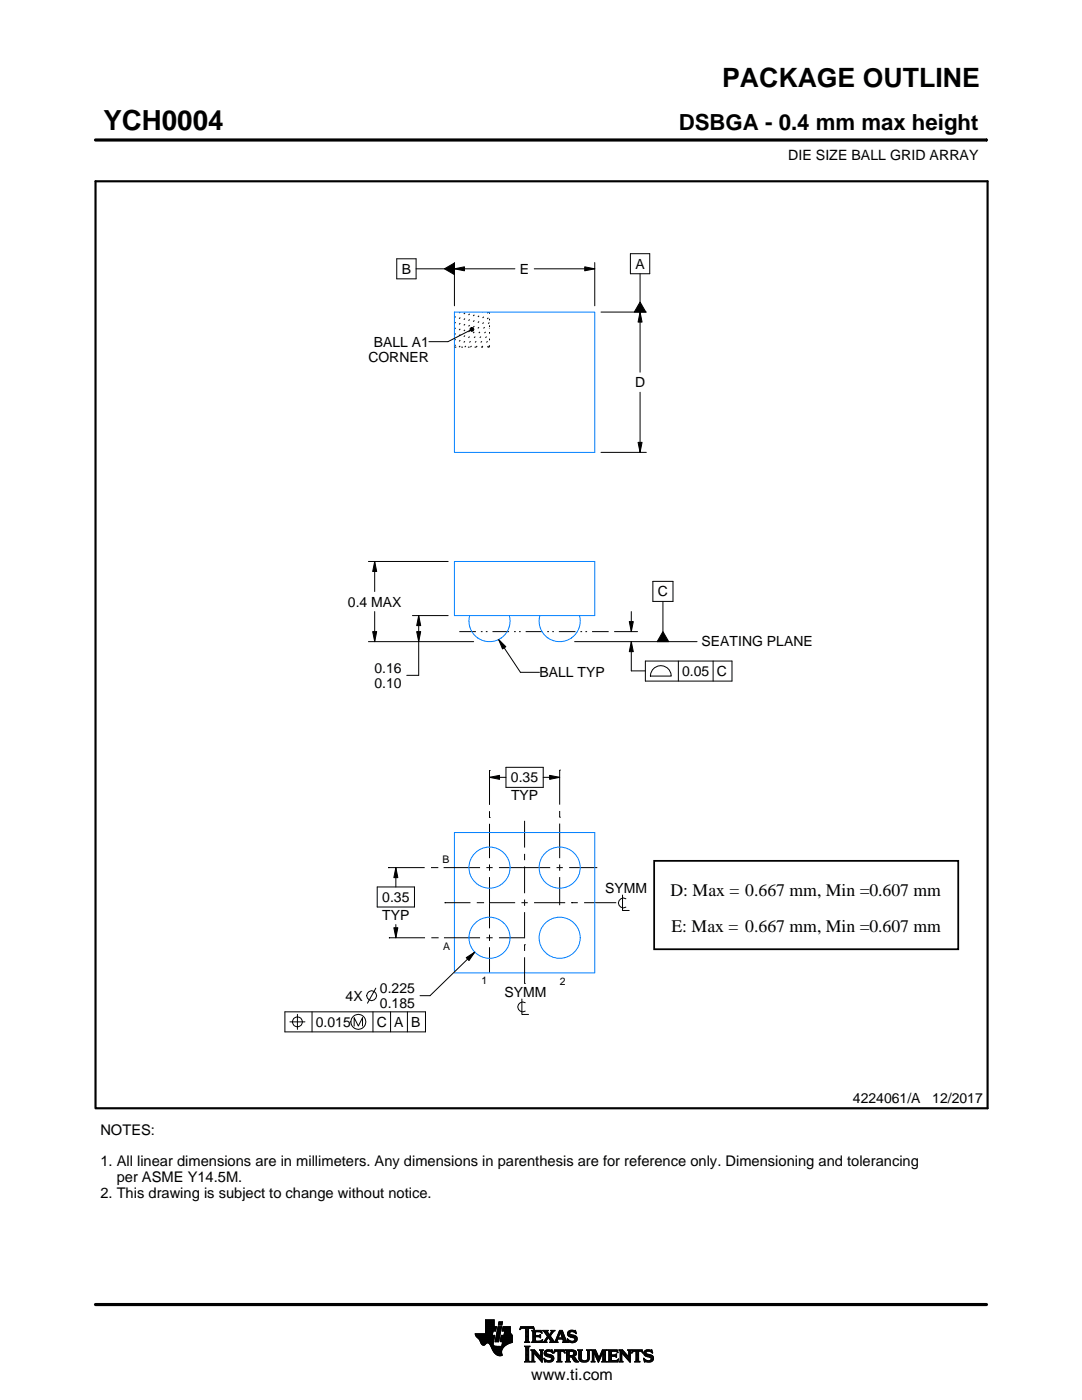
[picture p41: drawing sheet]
<svg xmlns="http://www.w3.org/2000/svg" width="216mm" height="279mm" viewBox="0 0 216 279" stroke-linecap="round" stroke-linejoin="round" font-family="sans-serif">
<defs><g id="words">
<text font-size="5.5" x="20.6" y="26">YCH0004</text>
<text font-size="5.3" x="144.1" y="17.4">PACKAGE OUTLINE</text>
<text font-size="4.4" x="135.4" y="26">DSBGA - 0.4 mm max height</text>
<g font-size="3.5">
<text x="133.8" y="178.9">D: Max = 0.667 mm, Min =0.607 mm</text>
<text x="134" y="185.9">E: Max = 0.667 mm, Min =0.607 mm</text>
</g>
<text font-size="3.2" x="106" y="275.3">www.ti.com</text>
<g font-size="2.9">
<text x="20" y="226.5">NOTES:</text>
<text x="20" y="232.8">1. All linear dimensions are in millimeters. Any dimensions in parenthesis are for reference only. Dimensioning and tolerancing</text>
<text x="20" y="239.1">2. This drawing is subject to change without notice.</text>
<text x="23.3" y="235.9">per ASME Y14.5M.</text>
</g>
<g font-size="2.8">
<text x="157.3" y="32">DIE SIZE BALL GRID ARRAY</text>
<text x="126.8" y="53.6">A</text>
<text x="80.2" y="54.6">B</text>
<text x="103.7" y="54.6">E</text>
<text x="74.6" y="69.2">BALL A1</text>
<text x="73.5" y="72.2">CORNER</text>
<text x="126.7" y="77.3">D</text>
<text x="131.3" y="119">C</text>
<text x="69.4" y="121.1">0.4 MAX</text>
<text x="140" y="129">SEATING PLANE</text>
<text x="74.7" y="134.3">0.16</text>
<text x="74.7" y="137.3">0.10</text>
<text x="107.6" y="135.2">BALL TYP</text>
<text x="136.1" y="134.9">0.05 C</text>
<text x="102" y="156.1">0.35</text>
<text x="102" y="159.6">TYP</text>
<text x="120.8" y="178.2">SYMM</text>
<text x="76.3" y="180">0.35</text>
<text x="76.3" y="183.5">TYP</text>
<text x="69" y="199.7">4X</text>
<text x="75.8" y="198.2">0.225</text>
<text x="75.8" y="201.2">0.185</text>
<text x="100.7" y="199">SYMM</text>
<text x="63" y="204.9">0.015</text>
<text x="75.2" y="204.9">C A B</text>
<text x="170.2" y="220.2">4224061/A</text>
<text x="186" y="220.2">12/2017</text>
</g>
<g font-size="2.1">
<text x="88.3" y="172.3">B</text>
<text x="88.5" y="189.6">A</text>
<text x="96.1" y="196.4">1</text>
<text x="111.7" y="196.6">2</text>
</g>
<text font-size=".3" x="101.7" y="28">SCALE 15.000</text>
</g></defs>
<g fill="none" stroke="#000" stroke-width=".2">
<path d="M19.1 27.9h177.7M196.8 27.7v.5M79.2 51.6h3.8v4h-3.8zM83 53.6h5.7M88.7 53.6l2-1.1v2.3zM90.7 53.6l2-.4v.8zM90.7 52.4v8.6M90.7 53.6h12M106.6 53.6h12.1M116.7 53.2l2 .4-2 .4zM118.7 52.4v8.6M125.8 50.6h3.8v4h-3.8z"/>
<path d="M127.7 54.6v5.7M93.8 65.6l.3-.3 .3 .1 .2 .3-.2 .3-.3 .1-.3-.2zM93.8 65.9l-4.4 2.3h-3.8M119.9 62.3h9.1M127.7 62.3l.4 2h-.8zM127.7 62.3v12M127.7 78.3v12M127.7 60.3l1.2 2h-2.3zM119.9 90.3h9.1M127.3 88.3h.8l-.4 2zM73.5 112.1h15.9M74.8 112.1l.4 2h-.8z"/>
<path d="M74.8 112.1v6M130.3 116h4v4h-4zM73.5 128.1h21M74.4 126.1h.8l-.4 2zM74.8 122.1v6M82.3 122.9h7.1M83.1 126.1h.8l-.4 2zM83.5 122.9l.4 2h-.8zM83.5 122.9v11.9h-2.3M99.5 127.6l1.4 1.5-.6 .4zM99.5 127.6l4.3 6.6h3.8M114.7 128.1h24.4"/>
<path d="M122.6 126.1h4.6M125.6 124.1h.8l-.4 2zM126 128.1l.4 2h-.8zM126 128.1v5.8h2.8M126 122.1v4M128.8 131.9h17.3v4h-17.3zM130.2 133.7a2.08 2.08 0 0 1 2.3-.7 2.08 2.08 0 0 1 1.4 1.9h-4.1l.1-.6zM132.3 120v6.1M132.3 126.1l1.1 2h-2.3zM135.4 131.9v4M142.3 131.9v4M97.7 155.1l2-.4v.8z"/>
<path d="M97.7 153.8h.1M97.7 153.8v6.8M97.7 155.1h3.3M101 153.1h7.4v4h-7.4zM108.4 155.1h3.3M109.7 154.7l2 .4-2 .4zM111.7 153.7h.1M111.7 153.7v6.9M75.3 177h7.4v4h-7.4zM77.5 173.2h.1M77.5 173.2h7.2M79 173.2l.4 2h-.8z"/>
<path d="M79 173.2v3.8M86 173.2h1.3M87.3 173.2h.1M88.5 173.2h7.3M97 173.2h1.3M97.7 163.1h.1M97.7 161.9v1.2M97.7 164.4v6.9M97.7 172.5v1.3M97.7 175v10.3M99.6 173.2h10.2M104.7 163.8v5.4"/>
<path d="M104.7 170.4v1.3M104.7 172.9v5.4M104.7 179.5v1.3M111 173.2h1.3M111.7 163.1h.1M111.7 161.8v1.3M111.7 164.4v6.9M111.7 172.5v1.3M111.7 175v5.7M113.6 173.2h5.6M124.2 178.6v3.1h1.4M124.9 179.4a.98 .98 0 0 0-1.5 .8 .98 .98 0 0 0 1.5 .8"/>
<path d="M75 197.2l-1.7 3M77.6 187.2h.1M77.6 187.2h7.2M78.6 185.2h.8l-.4 2zM79 184.5v2.7M86.1 187.2h1.2M87.3 187.2h.1M88.6 187.2h7.2M88.7 180.2h.1M88.7 180.2h5.2M93 191.1l1.7-1.1-1.1 1.7zM94.7 190l-8.9 8.7h-2"/>
<path d="M95.1 180.2h1.3M96.4 180.2h.1M97 187.2h1.3M97.6 180.2h5.2M97.7 186.5v1.3M97.7 189v5M99.6 187.2h5M104 180.2h1.3M104.1 199.4v3.1h1.4M104.7 188.5h.1M104.7 196.3h.1M104.7 182v5.3"/>
<path d="M104.7 188.5v1.3M104.7 191v5.3M106.6 180.2h6.2M114 180.2h.1M114 180.2h1.3M116.6 180.2h6.2M122.8 180.2h.1M56.8 201.9h28.1v4h-28.1zM57.8 203.9h3M59.3 202.4v3M62.3 201.9v4M70.7 204.8v-1.7l.8 1.7 .8-1.7v1.7"/>
<path d="M74.4 201.9v4M77.9 201.9v4M81.3 201.9v4M104.8 200.1a.98 .98 0 0 0-1.5 .9 .98 .98 0 0 0 1.5 .8M94.8 266.2h3.5M94.8 266.3h3.5M94.9 266.4h3.3M94.9 266.5h3.8l-.2 1.2M94.9 266.5h3.8M95 266.6h3.7M95 266.7h3.7M95.1 266.8h3.6"/>
<path d="M95.2 266.9h3.4M95.3 267h3.3M95.4 267.1h3.2M95.5 267.2h3.1M95.6 267.3h3M95.7 267.4h2.8M95.7 267.5h2.8M95.8 267.6h2.7M95.8 267.7h2.7M95.9 267.8h2.6M95.9 267.9h2.5M95.9 268h2.5"/>
<path d="M96 268h1.1M96 268.1h1M96.1 268.2h.8M96.1 268.3h.7M96.2 268.4h.6M96.3 268.4h.4M96.9 266.1h1.4M96.9 266h1.4M96.9 265.9h1.4M96.9 265.8h1.5M96.9 265.7h1.5M96.9 264.7l2.2 .1-.2 .9h-.5l-.2 .8"/>
<path d="M96.9 265.6h2M96.9 265.5h2M96.9 265.4h2M96.9 265.3h2.1M96.9 265.2h2.1M96.9 265.1h2.1M96.9 265h2.1M96.9 264.9h2.1M96.9 264.8h2.2M96.9 264.6h1.7M96.9 264.5h1.7M96.9 264.4h1.7"/>
<path d="M96.9 264.3h1.7M96.9 264.2h1.7M96.9 264.1h1.7M96.9 264h1.7M96.9 263.9h1.7M96.9 263.8h1.7M96.9 263.7h1.7M96.9 263.6h1.7M96.9 263.5h1.7M96.9 263.4h1.7M97.5 268h.9M97.6 268.1h.8"/>
<path d="M97.7 268.2h.7M97.7 268.3h.7M97.8 268.4h.6M97.9 268.5h.6M97.9 268.6h.7M98 268.7h1.1M98 268.8h2.6M98 268.8h2.5M98.1 268.9h2.3M98.1 269h2.3M98.1 269.1h2.2M98.2 269.2h2.1"/>
<path d="M98.2 269.2h2M98.2 269.3h2M98.3 269.4h1.9M98.3 269.5h1.8M98.4 269.6h1.7M98.4 268v.4l.3 .2 2 .1M98.5 269.7h1.6M98.5 267.7l-.1 .3M98.5 269.8h1.6M98.6 269.9h1.5M98.6 264.8v-1.4h-1.7v2.8h-2.1l.1 .3 .7 .8 .7 1.1 .3 .1 .6-.5 .4 .1 1 1.8 .8 .6h.8l-.1-1 .8-1M98.6 270h1.5"/>
<path d="M98.7 270h1.4M98.8 270.1h1.3M98.8 267.7h.7M98.8 267.6h.7M98.8 267.5h.7M98.9 270.2h1.2M98.9 267.4h.7M98.9 267.3h.7M98.9 267.2h.7M98.9 267.1h.7M98.9 267h.7M98.9 270.3h1.3"/>
<path d="M99 266.9h.6M99 266.9h.7M99 266.8h.7M99 266.7h.7M99 266.6h.7M99 266.5h.7M99.1 270.4h1.1M99.1 266.4h.7M99.1 266.3h.7M99.1 266.2h.7M99.1 266.1h.7M99.1 266h.7"/>
<path d="M99.2 265.9h.7M99.2 265.8h.7M99.2 270.4h1M99.2 265.7h.7M99.2 265.6h.7M99.2 265.5h.7M99.3 265.4h.6M99.3 265.4h.7M99.3 265.3h.7M99.3 265.2h.7M99.3 265.1h.7M99.3 265h.7"/>
<path d="M99.4 270.5h.8M99.4 264.9h.7M99.4 264.8h.7M99.4 264.8h.7l-.6 3h-.7zM99.4 264.5l.2-.7h.7l-.2 .7h-.7M99.5 264.4h.6M99.5 264.3h.7M99.5 264.2h.7M99.5 264.1h.7M99.5 264h.7M99.5 263.9h.7M99.6 263.8h.7"/>
<path d="M99.8 270.6h.1M99.8 267.7h2.4M99.8 267.6h2.4M99.8 267.5h2.4M99.9 267.4h2.3M99.9 267.3h2.3M99.9 267.2h2.3M99.9 267.1h2.3M99.9 267h2.3M99.9 266.9h2.3M100 266.9h2.2M100 266.8h2.2"/>
<path d="M100 266.7h2.2M100 266.6h2.2M100 266.5h2.2M100.1 268.6h.7M100.2 268.5h.7M100.2 268.4h.8M100.2 268.4h.9M100.2 268.3h1M100.2 268.2h1.2M100.2 265.6h1.6M100.2 268.1h1.4M100.2 265.5h1.6"/>
<path d="M100.2 268h1.6M100.3 265.4h1.5M100.3 268h1.7M100.3 267.9h1.9M100.3 265.3h1.5M100.3 267.8h1.9M100.3 265.2h1.5M100.3 265.1h1.5M100.3 265h1.5M100.4 264.9h1.4M100.4 264.8h1.4M100.6 266.5l.1-.8h-.5l.2-.9h1.4l.1 1.1 .3 .6v1.4l-1.3 .6"/>
<path d="M100.6 266.4h1.5M100.6 266.3h1.4M100.6 266.2h1.4M100.6 266.1h1.3M100.7 266h1.2M100.7 265.9h1.2M100.7 265.8h1.1M100.7 265.7h1.1M102.2 266.5h-2.2l-.2 1.1 .5 .2-.2 .9M103.7 265.3h.1M103.8 265.2h.2M103.8 265h2.8"/>
<path d="M103.8 264.9h2.7M103.9 264.8h2.6M104.7 267.8h1M104.7 271.8h1.1M104.7 268.7h1M104.8 267.7h.7M104.8 271.7h.8M104.9 265.2h.6M104.9 268.9h.6M104.9 267.6h.6M104.9 267.5l-.2 .3M104.9 267.5h.6"/>
<path d="M104.9 267.4h.6M104.9 267.3h.6M104.9 267.2h.6M104.9 267.1h.6M104.9 267h.6M104.9 266.8h.6M104.9 266.7h.6M104.9 266.6h.6M104.9 266.5h.6M104.9 266.4h.6M104.9 266.3h.6M104.9 266.2h.6"/>
<path d="M104.9 266.1h.6M104.9 265.9h.6M104.9 265.8h.6M104.9 265.7h.6M104.9 265.6h.6M104.9 265.5h.6M104.9 265.4h.6M104.9 265.3h.6M104.9 271.5h.6M104.9 269h.6M104.9 271.4h.6M104.9 271.4v-2.4l-.2-.4h1.1l-.3 .4v2.4"/>
<path d="M104.9 271.4l-.2 .4h1.1l-.3-.4M104.9 271.3h.6M104.9 271.2h.6M104.9 271.1h.6M104.9 271h.6M104.9 270.9h.6M104.9 270.8h.6M104.9 270.6h.6M104.9 270.5h.6M104.9 270.4h.6M104.9 270.3h.6M104.9 270.2h.6"/>
<path d="M104.9 270.1h.6M104.9 270h.6M104.9 269.9h.6M104.9 269.8h.6M104.9 269.6h.6M104.9 269.5h.6M104.9 269.4h.6M104.9 269.3h.6M104.9 269.2h.6M104.9 269.1h.6M105.5 267.5l.2 .3M105.5 267.5v-2.3l.7-.1 .4 .3-.1-.6h-2.6l-.1 .6 .4-.3 .7 .1v2.3"/>
<path d="M105.7 267.8h-1M105.9 271.8h.8M105.9 269.4h.8M106.1 269.5h.7M106.1 267.8h2M106.1 271.7h.5M106.2 269.6h.7M106.2 271.5h.3M106.2 265.6h1.8M106.2 269.8h.8M106.2 271.4h.3M106.2 271.4l-.3 .4h.8l-.2-.4"/>
<path d="M106.2 271.3h.3M106.2 271.2h.3M106.2 271.1h.3M106.2 271h.3M106.2 270.9h.3M106.2 270.8h.3M106.2 270.6h.3M106.2 270.5h.3M106.2 270.4h.3M106.2 270.3h.3M106.2 270.2h.3M106.2 270.1h.3"/>
<path d="M106.2 270h1M106.2 269.9h.9M106.2 269.8v1.6M106.2 269.8l-.3-.4h.8l1.2 1.4M106.3 267.7h1.8M106.3 265.7h1.8M106.3 267.6h.6M106.3 265.8h.6M106.3 267.5l-.2 .3M106.3 267.5h.5M106.3 267.4h.5M106.3 267.3h.5"/>
<path d="M106.3 267.2h.5M106.3 267.1h.5M106.3 267h.5M106.3 266.8h.5M106.3 266.7h1.6M106.3 266.6h1.6M106.3 266.5h.5M106.3 266.4h.5M106.3 266.3h.5M106.3 266.2h.5M106.3 266.1h.5M106.3 265.9h.5"/>
<path d="M106.4 265.2h.2M106.5 270h.1M106.5 270v1.4M106.5 265.3h.1M106.6 270.1h.7M106.7 270.2h.7M106.8 270.3h.7M106.8 265.9l.2-.1h.6l.6 .2-.2-.5h-1.9l.2 .3v1.7M106.8 265.9v.6h.8l.3-.2v.7M106.9 270.4h.7M107 270.5h.7M107.1 270.6h.7"/>
<path d="M107.2 270.8h1M107.3 270.9h.9M107.4 271h.8M107.5 271.1h.7M107.6 271.2h.6M107.6 266.5h.3M107.7 271.3h.5M107.7 269.4h.7M107.7 266.8h.2M107.7 267.6h.5M107.8 266.4h.1M107.8 271.4h.4"/>
<path d="M107.8 267h.1M107.8 265.8h.3M107.8 269.5h.5M107.9 271.5h.3M107.9 269.6h.3M107.9 267l-.3-.2h-.8l.1 .8h.9l.5-.2M107.9 269.8h.3M107.9 270.6h.3M107.9 270.5h.3M107.9 270.4h.3M107.9 270.3h.3M107.9 270.2h.3"/>
<path d="M107.9 270.1h.3M107.9 270h.3M107.9 269.9h.3M107.9 269.8v1M107.9 269.8l-.2-.4h.7l-.2 .4M108 271.7h.2M108 265.9h.1M108 267.5h.2M108.1 271.8h.1M108.1 266.1h.1M108.2 267.4h.1M108.2 269.8v2.1l-1.7-1.9"/>
<path d="M108.2 267.8h.9M108.3 267.4l-.2 .5-2-.1M108.3 265.6h1M108.5 267.7h.5M108.5 271.1l.8 .4h.5l.2-.1-.1-.4-1-.4-.3-.3 .1-.7 .7-.2 .6 .1 .2-.1 .1 .6-.9-.3-.3 .1-.1 .3 1.3 .4 .2 .6M108.5 271.1h.1M108.5 265.7h.7M108.5 271.2h.2M108.6 271.3h.2M108.6 270.1h.4M108.6 270h.4M108.6 270.2h.6"/>
<path d="M108.6 267.6h.4M108.6 271.4h.4M108.6 269.9h.4M108.6 270.3h1M108.6 265.8h.7M108.6 271.5h.8M108.6 269.8h.5M108.7 271.7h1.5M108.7 270.4h1.3M108.7 267.5h.3M108.7 271.8h.1M108.7 265.9h.6"/>
<path d="M108.7 269.6h1.5M108.8 267.4h.3M108.8 270.5h1.5M108.8 266.1h.6M108.8 269.5h1.4M108.8 267.3h.4M108.9 266.2h.6M108.9 267.2h.4M108.9 266.3h.6M108.9 270.6h1.5M109 267.1h.3M109 266.4h1"/>
<path d="M109.1 271.8h.9M109.1 269.4h.7M109.1 267h.9M109.1 266.5h.8M109.1 267.8h-.9M109.2 266.8h.8M109.2 266.6h.6M109.2 266.7h.7M109.2 266.7l-.6 .9-.4 .2M109.3 270.8h1.1M109.5 267.1h.6M109.6 267.2h.6"/>
<path d="M109.7 271.5h.7M109.7 267.3h.6M109.7 267.8l.2-.2-.5-.7-.4 .8 .1 .1M109.7 267.8h1.6M109.7 266.3h.4M109.7 267.4h.6M109.8 270.9h.7M109.8 266.2h.3M109.8 266.6l.9 1.2 1-2.3h.5l.8 2.1 .3 .2M109.8 267.5h.6M109.9 266.1h.3M109.9 269.8h.4"/>
<path d="M109.9 267.6h.6M109.9 267.7h.7M109.9 271.4h.5M109.9 265.9h.4M110 271h.5M110 265.6h.7M110 265.9l-.4 .5-.4-.6 .2-.3h-1.1l.9 1.2M110 265.9l.1-.2-.2-.2h.8l-.9 1.1M110 271.3h.5M110 265.8h.4M110 271.1h.5M110 271.2h.5"/>
<path d="M110.1 269.4h.1M110.1 265.7h.4M110.1 269.9h.2M110.2 270h.1M110.5 270h.1M110.5 269.9h.2M110.5 271.1l-.2 .5-.8 .3-.6-.2-.2 .1-.2-.7M110.5 269.8h.3M110.6 269.6h2.1M110.6 269.5h2M110.6 269.4h2M110.7 267.7h.5"/>
<path d="M110.8 267.6h.4M110.9 267.5h.3M110.9 267.4h.3M111 267.3h.3M111 267.2h1.8M111 267.1h1.8M111.1 267h.3M111.1 271.8h1M111.1 266.8h.4M111.2 266.7h.3M111.2 267.5l.1-.2h1l.1 .2M111.2 267.5v.3h.1"/>
<path d="M111.2 266.6h.3M111.3 266.5h.3M111.3 271.7h.6M111.3 266.4h.3M111.3 271.5h.6M111.3 267.8h-1.6M111.3 269.8h.6M111.4 266.3h.3M111.4 271.4h.5M111.4 271.4l-.1-1.7h-.4l-.4 .4 .2-.7h1.9l.1 .7-.3-.4h-.5v1.7M111.4 270.5h.5M111.4 270.4h.5"/>
<path d="M111.4 270.3h.5M111.4 270.2h.5M111.4 270.1h.5M111.4 270h.5M111.4 269.9h.5M111.4 271.4l-.3 .4h1l-.2-.4M111.4 271.3h.5M111.4 271.2h.5M111.4 271.1h.5M111.4 271h.5M111.4 270.9h.5M111.4 270.8h.5"/>
<path d="M111.4 270.6h.5M111.4 266.2h.3M111.4 266.1h.4M111.5 265.9h.9M111.5 265.8h.8M111.6 265.7h.7M111.6 265.6h.6M111.8 265.9l.4 1.1h-.8zM111.9 266.1h.5M111.9 266.2h.5M111.9 266.3h.6M112 266.4h.5"/>
<path d="M112 266.5h.6M112.1 266.6h.5M112.1 266.7h.6M112.1 266.8h.6M112.2 267h.5M112.2 267.8h1.1M112.3 267.3h.6M112.3 267.4h.6M112.4 267.5h.6M112.4 267.5v.3h-.2M112.4 269.8h.3M112.4 267.6h.6"/>
<path d="M112.4 267.7h.7M112.6 269.9h.1M112.6 270h.2M112.8 271.8h1M112.8 269.4h1.6M113 269.5h1.7M113 271.7h.7M113 269.6h1.9M113 271.5h.6M113 269.8h.6M113 271.4h.6M113 271.4l-.2 .4h1l-.2-.4"/>
<path d="M113 271.3h.6M113 271.2h.6M113 271.1h.6M113 271h.6M113 270.9h.6M113 270.8h1.5M113 270.6h1.6M113 270.5h1.8M113 270.4h.6M113 270.3h.6M113 270.2h.6M113 270.1h.6"/>
<path d="M113 270h.6M113 269.9h.6M113 269.8v1.6M113 269.8l-.2-.4h1.4l.6 .2 .2 .3v.4l-.2 .3-.4 .1M113.2 267.3h.2M113.2 267.4h.3M113.2 266.2h.5M113.2 266.3h.6M113.2 266.1h.5M113.3 267.5h.3M113.3 267.8h-1.1M113.3 266.4h.9"/>
<path d="M113.3 265.9h.4M113.3 267.6h.6M113.3 266.5h1.3M113.3 267.7h1.6M113.3 265.8h.5M113.3 267.8h.2M113.4 266.6h1.5M113.4 265.7h1.5M113.4 265.7l.5-.2 .7 .1 .2-.1 .1 .7-.7-.4h-.4l-.1 .3 .1 .2 .9 .2 .4 .3 .1 .5-.3 .5-.6 .2-.7-.2-.2 .1-.2-.7 .9 .5 .5-.1 .1-.3-.2-.3-1.1-.4-.2-.4zM113.5 266.7h1.5M113.5 265.6h1.4M113.6 271.4v-.6h.4l.7 1h.8"/>
<path d="M113.6 269.9l.1-.2 .7 .2v.4l-.4 .2M113.6 269.9v.6M113.7 267.8h1.1M113.8 266.8h1.3M113.8 265.5h.6M114 268h.4M114.1 270.9h.6M114.2 271h.6M114.2 271.1h.7M114.3 271.2h.6M114.3 267h.8M114.3 269.8h.7"/>
<path d="M114.3 270.4h.6M114.4 271.3h.6M114.4 270.7l1.1 1.1M114.4 270.7h.1M114.4 271.4h.7M114.4 269.9h.6M114.4 270.3h.6M114.5 267.6h.5M114.5 270.2h.5M114.5 270h.5M114.5 265.8h.4M114.5 270.1h.5"/>
<path d="M114.5 271.5h.7M114.6 271.7h.7M114.6 267.1h.6M114.6 267.5h.5M114.7 267.2h.5M114.7 267.4h.5M114.7 265.9h.3M114.7 267.3h.5M114.7 271.8h.8M114.8 266.1h.2M114.9 266.2h.1M115.3 269.4h.9"/>
<path d="M115.4 269.5h.7M115.5 269.6h.5M115.5 269.8h.5M115.5 269.8v1.4l.4 .5 .6 .2 .7-.1 .3-.3 .1-.5M115.5 271h.5M115.5 270.9h.5M115.5 270.8h.5M115.5 270.6h.5M115.5 270.5h.5M115.5 270.4h.5M115.5 270.3h.5M115.5 270.2h.5"/>
<path d="M115.5 270.1h.5M115.5 270h.5M115.5 269.9h.5M115.5 269.8l-.2-.4h.9l-.2 .4M115.5 271.1h.5M115.5 271.2h.5M115.5 271.3h.6M115.6 271.4h.6M115.7 271.5h.8M115.8 271.7h1.5M116 271l.2 .4 .5 .2 .4-.2 .2-.4M116 269.8v1.2"/>
<path d="M116 271.8h1.1M116.8 271.5h.6M117 269.4h.8M117.1 271.4h.4M117.2 269.5h.5M117.2 271.3h.4M117.2 269.6h.4M117.2 271.2h.4M117.2 271.1h.4M117.3 269.8h.3M117.3 271h.3M117.3 270.9h.3"/>
<path d="M117.3 270.8h.3M117.3 270.6h.3M117.3 270.5h.3M117.3 270.4h.3M117.3 270.3h.3M117.3 270.2h.3M117.3 270.1h.3M117.3 270h.3M117.3 269.9h.3M117.6 269.8l.2-.4h-.8l.2 .3 .1 1.3M117.6 269.8v1.2M118 271.8h.7"/>
<path d="M118 269.4h.8M118.1 269.5h.8M118.1 271.7h.5M118.2 269.6h.7M118.2 271.5h.3M118.2 269.8h.8M118.2 271.4h.3M118.2 269.8l-.2-.4h.8l.7 1.6 .7-1.6h.9l-.3 .4M118.2 271.4l-.2 .4h.7l-.2-.4M118.2 271.3h.3M118.2 271.2h.3M118.2 271.1h.3"/>
<path d="M118.2 271h.3M118.2 270.9h.3M118.2 270.8h.3M118.2 270.6h.3M118.2 270.5h.3M118.2 270.4h.3M118.2 270.3h.3M118.2 270.2h.3M118.2 270.1h.3M118.2 270h.9M118.2 269.9h.8M118.2 269.8v1.6"/>
<path d="M118.6 270.1h.5M118.6 270.2h.6M118.7 270.3h.5M118.7 270.4h.6M118.8 270.5h.5M118.8 270.6h.6M118.9 270.8h.5M118.9 270.9h.6M119 271h.8M119 271.1h.8M119.1 271.2h.6M119.1 271.3h.6"/>
<path d="M119.2 271.4h.4M119.2 271.5h.4M119.3 271.7h.2M119.3 271.8h.2M119.6 270.9h.3M119.6 270.8h.3M119.7 270.6h.3M119.7 270.5h.3M119.8 270.4h.3M119.8 270.3h.3M119.9 270.2h.3M119.9 270.1h.3"/>
<path d="M120 270h.8M120 269.9h.8M120 269.8h.8M120.1 271.8h1M120.1 269.6h.7M120.1 269.5h.8M120.2 269.4h.9M120.2 271.7h.7M120.3 271.5h.5M120.3 271.4h.5M120.3 271.4l-.2 .4h1l-.3-.4M120.3 271.4v-1.5l-.9 2-.9-2v1.5"/>
<path d="M120.3 271.3h.5M120.3 271.2h.5M120.3 271.1h.5M120.3 271h.5M120.3 270.9h.5M120.3 270.8h.5M120.3 270.6h.5M120.3 270.5h.5M120.3 270.4h.5M120.3 270.3h.5M120.3 270.2h.5M120.3 270.1h.5"/>
<path d="M120.8 269.8v1.6M121.2 271.8h2M121.2 269.4h1.9M121.4 269.5h1.8M121.4 271.7h1.9M121.5 269.6h1.7M121.5 271.5h1.8M121.5 269.8h.5M121.5 271.4h.5M121.5 269.8l-.3-.4h1.9l.2 .6M121.5 269.9h.5M121.5 269.8v1.6"/>
<path d="M121.5 271.3h.5M121.5 271.2h.5M121.5 271.1h.5M121.5 271h.5M121.5 270.9h.5M121.5 270.8h.5M121.5 270.6h1.5M121.5 270.5h1.5M121.5 270.4h1.5M121.5 270.3h.5M121.5 270.2h.5M121.5 270.1h.5"/>
<path d="M121.5 270h.5M122.6 270.4l.4-.2v.7l-.2-.2h-.8v.7l.2 .1M122.9 270.8h.1M122.9 270.3h.1M123 269.8h.3M123.1 271.4h.3M123.2 269.9h.1M123.3 270h.1M123.3 270l-.4-.3h-.8l-.1 .7M123.3 271.3h.1M123.4 271.2h.1M123.4 271.2l-.2 .6h-2l.3-.4"/>
<path d="M123.4 271.2l-.3 .3h-.4M123.5 271.8h.8M123.5 269.4h.7M123.6 269.5h.7M123.7 271.7h.5M123.7 269.6h.7M123.7 271.5h.4M123.7 269.8h.8M123.7 271.4h.4M123.7 271.4l-.2 .4h.8l-.2-.4M123.7 271.3h.4M123.7 271.2h.4"/>
<path d="M123.7 271.1h.4M123.7 271h.4M123.7 270.9h.4M123.7 270.8h.4M123.7 270.6h.4M123.7 270.5h.4M123.7 270.4h.4M123.7 270.3h.4M123.7 270.2h.4M123.7 270.1h.4M123.7 270h1M123.7 269.9h.9"/>
<path d="M123.7 269.8v1.6M123.7 269.8l-.2-.4h.7l1.2 1.4 .1-1M124.1 270v1.4M124.1 270h.1M124.2 270.1h.6M124.2 270.2h.7M124.3 270.3h.7M124.4 270.4h.7M124.5 270.5h.7M124.6 270.6h.7M124.7 270.8h1.1M124.8 270.9h1"/>
<path d="M124.9 271h.9M125 271.1h.8M125.1 271.2h.7M125.2 271.3h.6M125.2 269.4h.8M125.3 271.4h.5M125.4 269.5h.5M125.4 271.5h.4M125.4 269.6h.4M125.5 269.8h.3M125.5 269.8l-.3-.4h.8l-.2 .4M125.5 270.4h.3"/>
<path d="M125.5 270.3h.3M125.5 270.2h.3M125.5 270.1h.3M125.5 270h.3M125.5 269.9h.3M125.5 270.6h.3M125.5 270.5h.3M125.5 271.7h.3M125.6 271.8h.2M125.8 269.8v2.1l-1.7-1.9M126 270h.1M126.1 269.9h.1"/>
<path d="M126.1 269.8h.3M126.1 269.6h2.1M126.2 269.5h2M126.2 269.4h2M126.6 271.8h1.1M126.9 271.7h.6M126.9 271.5h.5M126.9 269.8h.5M126.9 271.4h.5M126.9 271.4v-1.7h-.5l-.3 .4 .1-.7h1.9l.2 .7-.4-.4h-.5v1.7M126.9 270.5h.5M126.9 270.4h.5"/>
<path d="M126.9 270.3h.5M126.9 270.2h.5M126.9 270.1h.5M126.9 270h.5M126.9 269.9h.5M126.9 271.4l-.3 .4h1.1l-.3-.4M126.9 271.3h.5M126.9 271.2h.5M126.9 271.1h.5M126.9 271h.5M126.9 270.9h.5M126.9 270.8h.5"/>
<path d="M126.9 270.6h.5M128 269.8h.3M128.1 269.9h.2M128.2 270h.1M128.4 271.1h.1M128.4 271.2h.2M128.5 271.3h.2M128.5 270.1h.4M128.5 270h.4M128.5 270.2h.6M128.5 271.4h.4M128.5 269.9h.4"/>
<path d="M128.5 270.3h1M128.5 271.5h.8M128.5 269.8h.5M128.6 271.7h1.5M128.6 270.4h1.3M128.6 271.8h.1M128.6 269.6h1.5M128.7 270.5h1.5M128.7 269.5h1.4M128.8 270.6h1.5M128.9 271.8h1M129 269.4h.7"/>
<path d="M129.1 270.8l-.6-.4 .1-.7 .5-.3 .8 .1 .2-.1 .1 .7-.8-.4-.4 .1-.1 .2 1.3 .5 .2 .6M129.1 270.8l.7 .2v.4l-.6 .1-.8-.4M129.2 270.8h1.1M129.6 271.5h.7M129.6 270.9h.8M129.8 269.8h.4M129.8 271.4h.5M129.9 271h.5M129.9 271.3h.5M129.9 271.1h.5M129.9 271.2h.5M129.9 269.4h.2"/>
<path d="M130 269.9h.2M130.1 270h.1M130.4 271.1l-.3 .5-.7 .3-.6-.2-.2 .1-.2-.7"/>
<circle cx="74.1" cy="198.7" r=".98"/>
<circle cx="59.3" cy="203.9" r=".99"/>
<circle cx="71.5" cy="203.9" r="1.49"/>
</g>
<g fill="#000">
<path d="M88.7 53.6l2-1.1v2.3zM90.7 53.6l2-.4v.8zM116.7 53.2l2 .4-2 .4zM93.8 65.6l.3-.3 .3 .1 .2 .3-.2 .3-.3 .1-.3-.2zM127.7 62.3l.4 2h-.8zM127.7 60.3l1.2 2h-2.3zM127.3 88.3h.8l-.4 2zM74.8 112.1l.4 2h-.8zM74.4 126.1h.8l-.4 2zM83.5 122.9l.4 2h-.8zM83.1 126.1h.8l-.4 2zM99.5 127.6l1.4 1.5-.6 .4z"/>
<path d="M125.6 124.1h.8l-.4 2zM126 128.1l.4 2h-.8zM132.3 126.1l1.1 2h-2.3zM97.7 155.1l2-.4v.8zM109.7 154.7l2 .4-2 .4zM79 173.2l.4 2h-.8zM78.6 185.2h.8l-.4 2zM93 191.1l1.7-1.1-1.1 1.7z"/>
</g>
<path d="M19.1 36.2h178v185h-178z" fill="none" stroke="#000" stroke-width=".43"/>
<path d="M19 27.9h177.8M19 260.3h177.8" fill="none" stroke="#000" stroke-width=".63"/>
<g fill="none" stroke="#000" stroke-width=".2" stroke-dasharray=".3 1" stroke-linecap="butt">
<path d="M90.7 63.4l1.1-1.1M90.7 64.5l2.2-2.2M90.7 65.7l3.4-3.4M90.7 66.8l4.5-4.5M90.7 67.9l5.6-5.6M90.7 69.1l6.8-6.8M91.6 69.3l6.1-6.1M92.7 69.3l5-5M93.9 69.3l3.8-3.8M95 69.3l2.7-2.7M96.1 69.3l1.6-1.6M97.3 69.3l.4-.4"/>
<path d="M97.7 62.3v7M97.7 69.3h-7"/>
</g>
<g fill="none" stroke="#0080ff" stroke-width=".2">
<path d="M90.7 62.3h28v28h-28zM90.7 112.1h28v10.8h-28zM93.7 122.9a4.1 4.1 0 0 0 4 5.2 4.1 4.1 0 0 0 3.9-5.2M107.7 122.9a4.1 4.1 0 0 0 4 5.2 4.1 4.1 0 0 0 3.9-5.2M90.7 166.2h28v28h-28z"/>
<circle cx="97.7" cy="173.2" r="4.1"/>
<circle cx="111.7" cy="173.2" r="4.1"/>
<circle cx="97.7" cy="187.2" r="4.1"/>
<circle cx="111.7" cy="187.2" r="4.1"/>
</g>
<path d="M121.5 126.1h-30.5" fill="none" stroke="#000" stroke-width=".2" stroke-dasharray="3.3 1 .3 .7 .3 1" stroke-linecap="butt"/>
<path d="M130.5 171.8h60.7v17.6h-60.7z" fill="none" stroke="#000" stroke-width=".35"/>
<use href="#words"/>
</svg>
